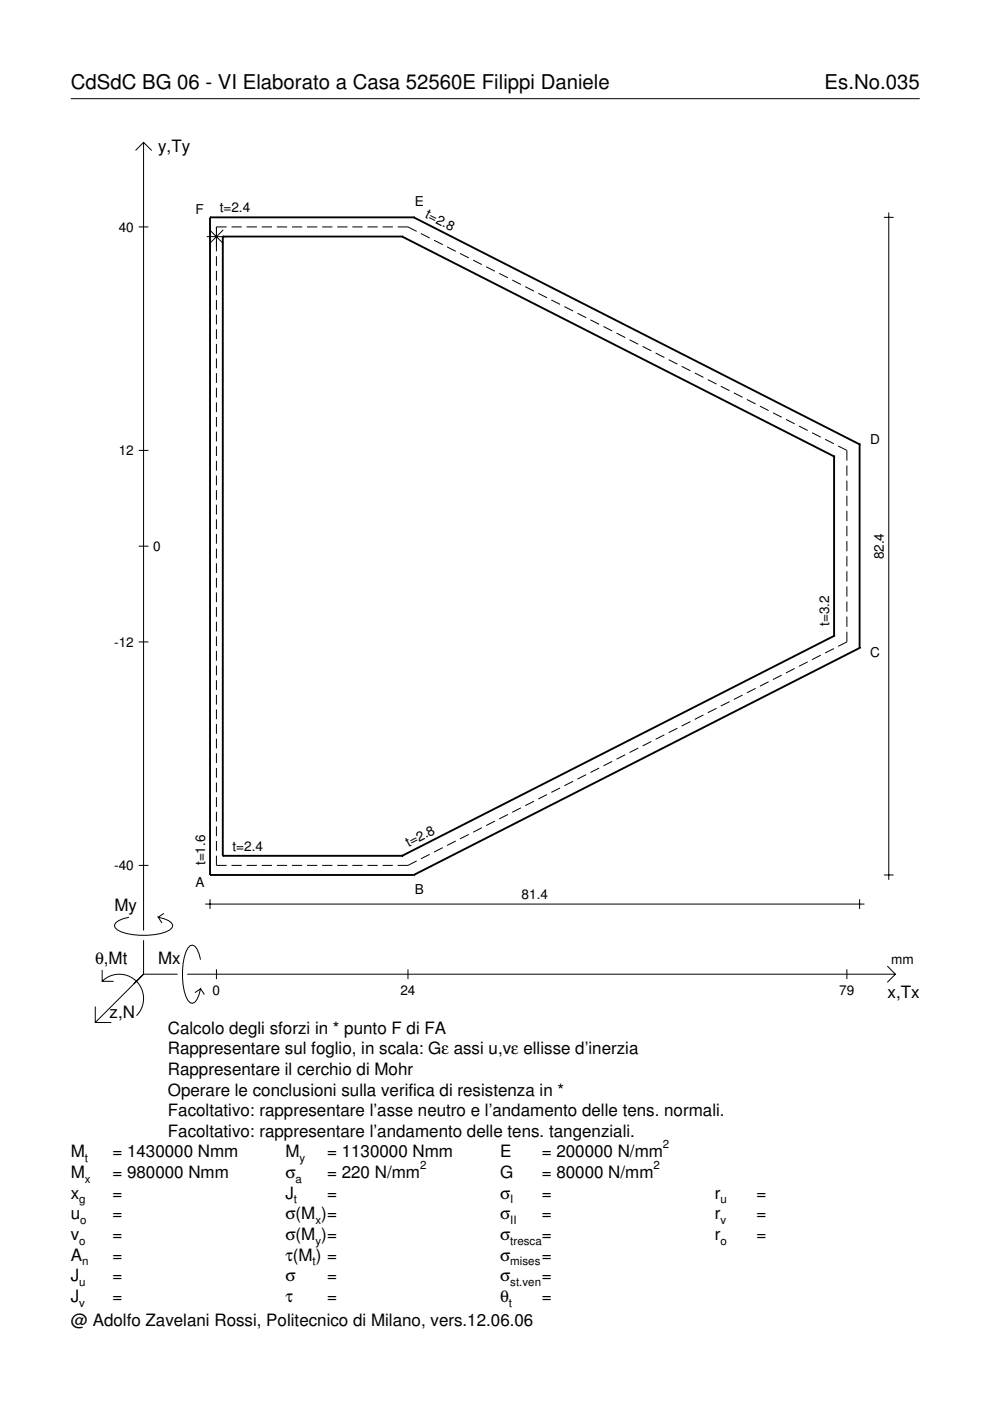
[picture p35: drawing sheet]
<svg xmlns="http://www.w3.org/2000/svg" width="210mm" height="297mm" viewBox="0 0 210 297" stroke-linecap="round" stroke-linejoin="round" font-family="sans-serif">
<defs><g id="words">
<g font-size="4.3">
<text x="15" y="18.9">CdSdC BG 06 - VI Elaborato a Casa 52560E Filippi Daniele</text>
<text x="174.8" y="18.9">Es.No.035</text>
</g>
<g font-size="3.6">
<text x="33.5" y="32.3">y,Ty</text>
<text x="24.3" y="193.2">My</text>
<text x="20.1" y="204.5">θ,Mt</text>
<text x="33.5" y="204.5">Mx</text>
<text x="23.2" y="215.8">z,N</text>
<text x="188.2" y="211.7">x,Tx</text>
<text x="35.6" y="219.2">Calcolo degli sforzi in * punto F di FA</text>
<text x="35.6" y="227.9">Rappresentare il cerchio di Mohr</text>
<text x="35.6" y="223.5">Rappresentare sul foglio, in scala: Gε assi u,vε ellisse d’inerzia</text>
<text x="35.6" y="232.3">Operare le conclusioni sulla verifica di resistenza in *</text>
<text x="35.6" y="236.7">Facoltativo: rappresentare l’asse neutro e l’andamento delle tens. normali.</text>
<text x="15" y="245.4">M</text>
<text x="23.8" y="245.4">= 1430000 Nmm</text>
<text x="35.6" y="241">Facoltativo: rappresentare l’andamento delle tens. tangenziali.</text>
<text x="60.5" y="245.4">M</text>
<text x="69.3" y="245.4">= 1130000 Nmm</text>
<text x="106" y="245.4">E</text>
<text x="114.9" y="245.4">= 200000 N/mm</text>
<text x="15" y="249.8">M</text>
<text x="23.8" y="249.8">= 980000 Nmm</text>
<text x="60.5" y="249.8">σ</text>
<text x="69.3" y="249.8">= 220 N/mm</text>
<text x="106" y="249.8">G</text>
<text x="114.9" y="249.8">= 80000 N/mm</text>
<text x="15" y="254.2">x</text>
<text x="23.8" y="254.2">=</text>
<text x="60.5" y="254.2">J</text>
<text x="69.3" y="254.2">=</text>
<text x="106" y="254.2">σ</text>
<text x="114.9" y="254.2">=</text>
<text x="151.5" y="254.2">r</text>
<text x="160.4" y="254.2">=</text>
<text x="15" y="258.5">u</text>
<text x="15" y="262.9">v</text>
<text x="23.8" y="258.5">=</text>
<text x="23.8" y="262.9">=</text>
<text x="60.5" y="262.9">σ(M )=</text>
<text x="60.5" y="258.5">σ(M )=</text>
<text x="106" y="258.5">σ</text>
<text x="106" y="262.9">σ</text>
<text x="114.9" y="258.5">=</text>
<text x="114.9" y="262.9">=</text>
<text x="151.5" y="258.5">r</text>
<text x="151.5" y="262.9">r</text>
<text x="160.4" y="258.5">=</text>
<text x="160.4" y="262.9">=</text>
<text x="15" y="267.3">A</text>
<text x="23.8" y="267.3">=</text>
<text x="60.5" y="267.3">τ(M ) =</text>
<text x="106" y="267.3">σ</text>
<text x="114.9" y="267.3">=</text>
<text x="15" y="271.7">J</text>
<text x="23.8" y="271.7">=</text>
<text x="60.5" y="271.7">σ</text>
<text x="69.3" y="271.7">=</text>
<text x="106" y="271.7">σ</text>
<text x="114.9" y="271.7">=</text>
<text x="15" y="281.2">@ Adolfo Zavelani Rossi, Politecnico di Milano, vers.12.06.06</text>
<text x="15" y="276">J</text>
<text x="23.8" y="276">=</text>
<text x="60.5" y="276">τ</text>
<text x="69.3" y="276">=</text>
<text x="106" y="276">θ</text>
<text x="114.9" y="276">=</text>
</g>
<g font-size="2.9">
<text x="41.5" y="45.3">F</text>
<text x="46.6" y="45.1">t=2.4</text>
<text x="87.9" y="43.8">E</text>
<text x="90" y="46.1" transform="rotate(27 90 46.1)">t=2.8</text>
<text x="25.2" y="49.1">40</text>
<text x="184.5" y="94">D</text>
<text x="25.2" y="96.5">12</text>
<text x="32.5" y="116.8">0</text>
<text x="187.4" y="118.6" transform="rotate(-90 187.4 118.6)">82.4</text>
<text x="24.2" y="137.1">-12</text>
<text x="175.8" y="132.8" transform="rotate(-90 175.8 132.8)">t=3.2</text>
<text x="184.5" y="139.4">C</text>
<text x="86.6" y="179.6" transform="rotate(-27 86.6 179.6)">t=2.8</text>
<text x="24.2" y="184.5">-40</text>
<text x="43.5" y="183.5" transform="rotate(-90 43.5 183.5)">t=1.6</text>
<text x="49.3" y="180.4">t=2.4</text>
<text x="41.5" y="188.1">A</text>
<text x="87.9" y="189.6">B</text>
<text x="110.6" y="190.7">81.4</text>
<text x="189" y="204.5">mm</text>
<text x="45.1" y="210.9">0</text>
<text x="84.9" y="210.9">24</text>
<text x="178" y="210.9">79</text>
</g>
<g font-size="2.4">
<text x="140.6" y="243.4">2</text>
<text x="18" y="246.4">t</text>
<text x="18" y="250.8">x</text>
<text x="62.7" y="250.8">a</text>
<text x="63.5" y="246.4">y</text>
<text x="89.1" y="247.8">2</text>
<text x="138.6" y="247.8">2</text>
<text x="16.8" y="255.2">g</text>
<text x="62.3" y="255.2">t</text>
<text x="108.2" y="255.2">I</text>
<text x="152.7" y="255.2">u</text>
<text x="16.8" y="263.9">o</text>
<text x="17" y="259.5">o</text>
<text x="66.9" y="259.5">x</text>
<text x="66.9" y="263.9">y</text>
<text x="108.2" y="259.5">II</text>
<text x="108.2" y="263.9">tresca</text>
<text x="152.7" y="259.5">v</text>
<text x="152.7" y="263.9">o</text>
<text x="17.4" y="268.3">n</text>
<text x="66.3" y="268.3">t</text>
<text x="108.2" y="268.3">mises</text>
<text x="16.8" y="272.7">u</text>
<text x="108.2" y="272.7">st.ven</text>
<text x="16.8" y="277">v</text>
<text x="107.9" y="277">t</text>
</g>
</g></defs>
<g fill="none" stroke="#000" stroke-width=".21">
<path d="M15 20.9h180M28.7 31.9l1.7-1.7 1.8 1.7M30.4 30.2v167.1M29.4 48.1h2.1M43.8 50.2h4.1M44.4 48.7l2.9 2.9M45.9 54.3v2.1M45.9 57.4v2.1M47.3 48.7l-2.9 2.9M48.1 48.1h-2.2v5.2M49.1 48.1h2.2M52.3 48.1h2.2"/>
<path d="M55.5 48.1h2.2M58.7 48.1h2.2M61.9 48.1h2.2M65.1 48.1h2.2M68.3 48.1h2.2M71.5 48.1h2.2M74.7 48.1h2.2M77.9 48.1h2.2M81.1 48.1h2.2M84.3 48.1h2.2l1.8 1M89.3 49.5l1.8 1M92 50.9l1.9 1"/>
<path d="M94.8 52.3l1.8 1M97.5 53.7l1.9 1M100.3 55.2l1.9 .9M103.1 56.6l1.8 .9M105.8 58l1.9 .9M108.6 59.4l1.8 .9M187.4 46.1h2.1M188.4 45.1v141.4M45.9 60.5v2.1M45.9 63.6v2.1M45.9 66.7v2.1M45.9 69.8v2.1"/>
<path d="M45.9 72.9v2.1M45.9 76v2.1M45.9 79.1v2.1M111.4 60.8l1.8 .9M114.1 62.2l1.9 .9M116.9 63.6l1.8 .9M119.7 65l1.8 .9M122.4 66.4l1.9 1M125.2 67.8l1.8 1M128 69.2l1.8 1M130.7 70.6l1.9 1M133.5 72l1.8 1"/>
<path d="M136.2 73.4l1.9 1M139 74.9l1.9 .9M141.8 76.3l1.8 .9M144.5 77.7l1.9 .9M147.3 79.1l1.8 .9M29.4 95.5h2.1M45.9 82.2v2.1M45.9 85.3v2.1M45.9 88.4v2.1M45.9 91.5v2.1M45.9 94.6v2.1M45.9 97.7v2.1"/>
<path d="M150.1 80.5l1.8 .9M152.8 81.9l1.9 .9M155.6 83.3l1.8 .9M158.4 84.7l1.8 .9M161.1 86.1l1.9 1M163.9 87.5l1.8 1M166.6 88.9l1.9 1M169.4 90.3l1.9 1M172.2 91.7l1.8 1M174.9 93.1l1.9 1M177.7 94.6l1.9 .9v2.2M179.6 98.7v2.2"/>
<path d="M29.4 115.8h2.1M45.9 100.8v2.1M45.9 103.9v2.1M45.9 107v2.1M45.9 110.1v2.1M45.9 113.2v2.1M45.9 116.3v2.1M45.9 119.4v2.1M179.6 101.9v2.2M179.6 105.1v2.2M179.6 108.3v2.2M179.6 111.5v2.2"/>
<path d="M179.6 114.7v2.2M179.6 117.9v2.2M29.4 136.1h2.1M45.9 122.5v2.1M45.9 125.6v2.1M45.9 128.7v2.1M45.9 131.8v2.1M45.9 134.9v2.1M45.9 138v2.1M174 138.9l-1.8 1M176.8 137.5l-1.9 1M179.6 121.1v2.2"/>
<path d="M179.6 124.3v2.2M179.6 127.5v2.2M179.6 130.7v2.2M179.6 133.9v2.2l-1.9 .9M45.9 141.1v2.1M45.9 144.2v2.1M45.9 147.3v2.1M45.9 150.4v2.1M45.9 153.5v2.1M45.9 156.6v2.1M45.9 159.7v2.1M135.3 158.6l-1.8 1"/>
<path d="M138.1 157.2l-1.9 1M140.9 155.8l-1.9 .9M143.6 154.4l-1.8 .9M146.4 153l-1.9 .9M149.1 151.6l-1.8 .9M151.9 150.2l-1.8 .9M154.7 148.8l-1.9 .9M157.4 147.4l-1.8 .9M160.2 146l-1.8 .9M163 144.5l-1.9 1M165.7 143.1l-1.8 1M168.5 141.7l-1.9 1"/>
<path d="M171.3 140.3l-1.9 1M45.9 162.8v2.1M45.9 165.9v2.1M45.9 169v2.1M45.9 172.1v2.1M45.9 175.2v2.1M45.9 178.3v2.1M93.9 179.7l-1.9 1M96.6 178.3l-1.8 1M99.4 176.9l-1.9 1M102.2 175.5l-1.9 .9M104.9 174.1l-1.8 .9"/>
<path d="M107.7 172.7l-1.9 .9M110.4 171.3l-1.8 .9M113.2 169.9l-1.8 .9M116 168.5l-1.9 .9M118.7 167.1l-1.8 .9M121.5 165.7l-1.8 .9M124.3 164.2l-1.9 1M127 162.8l-1.8 1M129.8 161.4l-1.8 1M132.6 160l-1.9 1M27.3 194.5a3.6 3.6 0 0 0-3 1.7l.1 .5a5.6 5.6 0 0 0 3.8 1.5 13.4 13.4 0 0 0 7.8-1l.5-.5 .1-.5a3.6 3.6 0 0 0-3.1-1.7l.8 1.2M29.4 183.5h2.1"/>
<path d="M30.4 199.3v7.3M34.7 193.7l-1.2 .8M43.5 191.7h139.8M44.5 190.7v2M45.9 181.4v2.1h2.2M49.1 183.5h2.2M52.3 183.5h2.2M55.5 183.5h2.2M58.7 183.5h2.2M61.9 183.5h2.2M65.1 183.5h2.2M68.3 183.5h2.2"/>
<path d="M71.5 183.5h2.2M74.7 183.5h2.2M77.9 183.5h2.2M81.1 183.5h2.2M88.3 182.5l-1.8 1h-2.2M91.1 181.1l-1.8 1M182.3 190.7v2M187.4 185.5h2.1M20.2 213.4v3.4h3.4M21.7 208.1a5.1 5.1 0 0 1 7.2 0 5.1 5.1 0 0 1 0 7.2M21.7 205.6v2.5h2.4M30.4 206.6l-10.2 10.2"/>
<path d="M30.4 206.6h7.2M39.7 206.6h150.1M42.5 203.5a3.6 3.6 0 0 0-1.7-3.1l-.5 .1a5.7 5.7 0 0 0-1.5 3.8 13.3 13.3 0 0 0 1 7.8l.5 .5 .5 .1a3.6 3.6 0 0 0 1.7-3.1l-1.2 .9M42.5 209.6l.8 1.3M45.9 205.5v2.1M86.5 205.5v2.1M179.6 205.5v2.1M188.1 204.8l1.7 1.8-1.7 1.7"/>
</g>
<g fill="none" stroke="#000" stroke-width=".4">
<path d="M44.5 46.1h.1M44.5 46.1h43.2M44.5 46.1v139.4M47.2 50.2h.1M47.2 50.2h38.1M47.2 50.2v131.3M85.3 50.2h.1M85.3 50.2l91.5 46.6M87.7 46.1h.1M87.7 46.1l94.6 48.1M176.8 96.8h.1M176.8 96.8v38"/>
<path d="M182.3 94.2h.1M182.3 94.2v43.2M176.8 134.8h.1M176.8 134.8l-91.5 46.7M182.3 137.4h.1M182.3 137.4l-94.6 48.1M44.5 185.5h.1M44.5 185.5h43.2M47.2 181.5h.1M47.2 181.5h38.1M85.3 181.5h.1M87.7 185.5h.1"/>
</g>
<use href="#words"/>
</svg>
